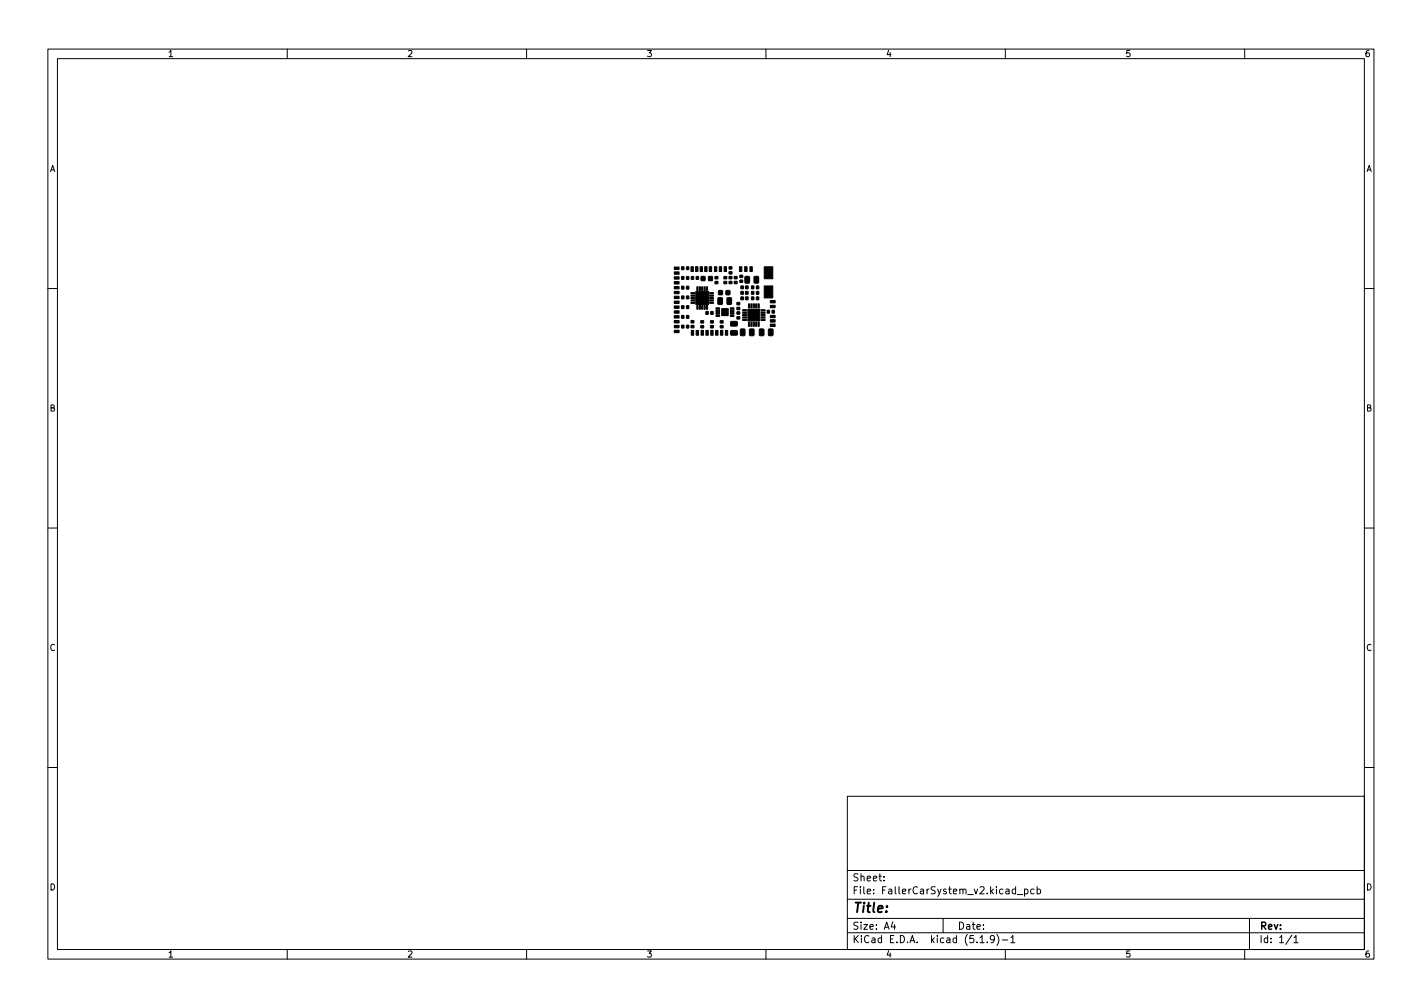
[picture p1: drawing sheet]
<svg xmlns="http://www.w3.org/2000/svg" width="297mm" height="210mm" viewBox="0 0 297 210" stroke-linecap="round" stroke-linejoin="round" font-family="sans-serif">
<defs><g id="words">
<text font-size="2.8" x="178" y="190.6">Title:</text>
<g font-size="2.1">
<text x="178" y="184">Sheet:</text>
<text x="178" y="186.7">File: FallerCarSystem_v2.kicad_pcb</text>
<text x="178" y="196.9">KiCad E.D.A. kicad (5.1.9)-1</text>
<text x="178" y="194.1">Size: A4</text>
<text x="200" y="194.1">Date:</text>
<text x="263" y="194.1">Rev:</text>
<text x="263" y="196.9">Id: 1/1</text>
</g>
<g font-size="1.8">
<text x="35" y="11.9">1</text>
<text x="85" y="11.9">2</text>
<text x="135" y="11.9">3</text>
<text x="185" y="11.9">4</text>
<text x="235" y="11.9">5</text>
<text x="285" y="11.9">6</text>
<text x="10.3" y="35.9">A</text>
<text x="285.3" y="35.9">A</text>
<text x="10.3" y="85.9">B</text>
<text x="285.3" y="85.9">B</text>
<text x="10.3" y="135.9">C</text>
<text x="285.3" y="135.9">C</text>
<text x="10.3" y="185.9">D</text>
<text x="285.3" y="185.9">D</text>
<text x="35" y="199.9">1</text>
<text x="85" y="199.9">2</text>
<text x="135" y="199.9">3</text>
<text x="185" y="199.9">4</text>
<text x="235" y="199.9">5</text>
<text x="285" y="199.9">6</text>
</g>
</g></defs>
<g fill="none" stroke="#000" stroke-width=".21">
<path d="M10 10.2h277v190.1h-277zM12 12.2h273v186.1h-273zM60 10.2v2M110 10.2v2M160 10.2v2M210 10.2v2M260 10.2v2M10 60.2h2M285 60.2h2M10 110.2h2M285 110.2h2M10 160.2h2"/>
<path d="M177 166.3h108v32h-108zM285 160.2h2M60 198.3v2M110 198.3v2M160 198.3v2M177 194.8h108M177 191.8h108M177 187.8h108M177 181.8h108M184.6 183.8v.1M184.6 183v.1M186.5 192.5l-.4 1h1"/>
<path d="M186.9 193v1M197 191.8v3M204.7 195.8l.4-.5v1.5M204.7 196.8h.9M206.2 196.7v.1M207.7 196l-.3 .3-.4-.1-.1-.2 .1-.6 .4-.1 .2 .2a.99 .99 0 0 1-.3 1.3h-.3M208.2 195.1a1.72 1.72 0 0 1 0 2.3M209.4 196.3h1.1M210 198.3v2M211.1 195.8l.5-.5v1.5M211.1 196.8h.9M212.1 185.7l-.4-.1-.3 .3 .2 .7h.5"/>
<path d="M212.1 185.1v1.5M212.5 186.8h1.1M214 185.7l.4-.1 .3 .3-.1 .7h-.6M214 185.6v1.5M216 185.7l-.4-.1-.3 .3 .1 .7h.6M216.6 185.7l.5-.1 .3 .3-.2 .7h-.6M216.6 185.1v1.5M260 198.3v2M261 191.8v6.5M269.9 195.3l-1.3 1.9M270.3 195.8l.4-.5v1.5M270.3 196.8h.8"/>
</g>
<g fill="#000" stroke="#000" stroke-width=".21">
<path d="M140.9 57.8h1v.5h-1zM140.9 58.8h1v.5h-1zM140.9 55.8h1v.5h-1zM140.9 56.8h1v.5h-1zM142.4 59.8h.5l-.1 .6-.4-.1zM142.4 57.8h.5l-.1 .5h-.4zM142.4 55.7h.5l-.1 .6h-.4zM143.4 59.8h.5v.6l-.5-.1zM143.4 57.8h.5v.5h-.5zM143.4 55.7h.5v.6h-.5zM144.4 57.8h.5v.5h-.5zM144.3 55.7h.5v1h-.5z"/>
<path d="M145.6 59.9h.2v.8l-.2-.1zM145.3 55.7h.5v1h-.5zM145.4 57.8h.5v.5h-.5zM146.1 59.9h.2v.8l-.2-.1zM146.2 55.7h.5v1h-.5zM146.6 59.9h.2v.8l-.2-.1zM146.5 57.8h.7v.8h-.7zM147.2 55.7h.5v1h-.5zM147.1 59.9h.2v.8l-.2-.1zM147.6 59.9h.2v.8l-.2-.1zM148.1 55.7h.5v1h-.5zM148 57.8h.8v.8h-.8z"/>
<path d="M149.2 55.7h.5v1h-.5zM149.4 58.8h.5v.4h-.5zM149.4 57.8l.5-.1v.5h-.5zM150.2 55.7h.5v1h-.5zM151.2 58.8h.6v.4h-.6zM151.2 57.8l.6-.1v.5h-.6zM151.3 55.7h.5v1h-.5zM152.3 58.8l.6-.1v.5h-.6zM152.3 57.7h.6v.5h-.6zM152.3 56.7h.6v.5h-.6zM152.3 55.7h.6v.5h-.6zM153.4 57.7h.5l.1 .5h-.6z"/>
<path d="M153.4 58.8l.5-.1 .1 .5h-.6zM154.5 55.7h.5v1h-.5zM154.6 57.5h.5v.4h-.5zM154.6 58.5h.5v.4l-.5 .1zM154.8 59.7h.5v.6h-.5zM155.6 55.7h.5v1h-.5zM155.7 59.7h.6l-.1 .6h-.5zM155.7 57.8l.7-.1 .2 .1v1.1l-.1 .2h-.7l-.2-.1zM156.6 55.7h.5v1h-.5zM157 59.7h.5l-.1 .6h-.4zM157.6 57.8l.7-.1 .2 .1v1.1l-.1 .2h-.7l-.2-.1zM158 59.7h.5v.6h-.5z"/>
<path d="M159.6 55.7h1.8v2.5h-1.8zM140.9 59.8h1v.5h-1zM140.9 60.8h1v.5h-1zM140.9 61.8h1v.5h-1zM140.9 62.9h1v.5h-1zM140.9 63.9h1v.5h-1zM140.9 64.9h1v.5h-1zM140.9 65.9h1v.5h-1zM140.9 66.9h1v.5h-1zM140.9 67.9h1v.5h-1zM140.9 69h1v.5h-1zM142.4 61.8h.5l-.1 .6h-.4z"/>
<path d="M142.4 63.8l.5 .1-.1 .5h-.4zM142.4 65.9h.5l-.1 .6-.4-.1zM142.4 67.9h.5l-.1 .6h-.4zM143.4 61.8h.5v.6h-.5zM143.4 63.8l.5 .1v.5h-.5zM143.4 65.9h.5v.6l-.5-.1zM143.4 67.9h.5v.6h-.5zM144.4 66.9h.5v.5h-.5zM144.4 68h.5v.4h-.5zM144.4 69h.5v1h-.5zM144.4 61.1h.7v.2h-.7zM144.4 61.6h.7v.2h-.7z"/>
<path d="M144.4 62.1h.7v.2h-.7zM144.4 62.6h.7v.2h-.7zM144.4 63.1h.7v.2h-.7zM145.3 60.9h2.7v2.7h-2.7zM145.6 63.8h.2v.8l-.2-.1zM145.4 69h.5v1h-.5zM146.1 63.8h.2v.8l-.2-.1zM146.6 63.8h.2v.8l-.2-.1zM146.4 67h.6v.4h-.6zM146.4 68h.6v.4l-.6 .1zM146.4 69h.5v1h-.5zM147.1 63.8h.2v.8l-.2-.1z"/>
<path d="M147.6 63.8h.2v.8l-.2-.1zM147.5 65.1h.4v.5h-.4zM147.5 69h.5v1h-.5zM148.5 65.1h.5l-.1 .5h-.4zM148.4 67h.6v.4h-.6zM148.4 68h.6v.4l-.6 .1zM148.5 69h.5v1h-.5zM148.3 63.1h.7v.2h-.7zM148.3 62.6h.7v.2h-.7zM148.3 62.1h.7v.2h-.7zM148.3 61.6h.7v.2h-.7zM148.3 61.1h.7v.2h-.7z"/>
<path d="M149.6 65.8h.7v.3h-.7zM149.6 65.3h.7v.3h-.7zM149.6 64.8h.7v.3h-.7zM149.6 64.3h.7v.3h-.7zM149.5 69h.5v1h-.5zM150 62.2l.7-.1 .2 .2v1.1l-.1 .2h-.6l-.2-.1zM150.1 60.7h.8v.8h-.8zM150.8 64.4h1.3v1.5h-1.3zM150.5 68h.5v.4l-.5 .1zM150.5 67h.5v.4h-.5zM150.5 69h.5v1h-.5zM151.5 69h.5v1h-.5z"/>
<path d="M151.7 60.7h.7v.8h-.7zM152.6 64.3h.7v.3h-.7zM152.6 64.8h.7v.3h-.7zM152.6 65.3h.7v.3h-.7zM152.6 65.8h.7v.3h-.7zM151.9 62.2l.7-.1 .2 .2v1.1l-.1 .2h-.6l-.2-.1zM152.7 67.2l1.2-.1 .1 .2v.7l-.2 .1h-1.1l-.1-.2zM152.7 69.1l1.2-.1 .1 .2v.7l-.2 .1h-1.1l-.1-.2zM153.9 65.1h.6v.5h-.5zM153.9 66.1h.6v.5h-.5zM153.9 64.2h.6v.4l-.5 .1zM153.9 63.2h.6v.4h-.5z"/>
<path d="M154.8 62h.5v.6h-.5zM154.8 60.9h.5v.5h-.5zM154.7 68.7h.7l.2 .1v1.1l-.1 .2h-.6l-.2-.1zM155.1 66.7h.8v.2h-.7zM155.1 66.2h.8v.2h-.7zM155.1 65.7h.8v.2h-.7zM155.1 65.2h.8v.2h-.7zM155.1 64.7h.8v.2h-.7zM155.7 62h.6l-.1 .6h-.5zM155.7 60.9h.6l-.1 .5h-.5zM156.4 67.3l.2 .1-.1 .7h-.2zM156.4 63.5h.2l-.1 .8-.2-.1z"/>
<path d="M156.9 67.3l.2 .1-.1 .7h-.2zM156.9 63.5h.2l-.1 .8-.2-.1zM156.6 68.7h.7l.2 .1v1.1l-.1 .2h-.6l-.2-.1zM157 62h.5l-.1 .6h-.4zM157 60.9h.5l-.1 .5h-.4zM157.4 67.3l.2 .1-.1 .7h-.2zM157.4 63.5h.2l-.1 .8-.2-.1zM157.9 67.3l.2 .1-.1 .7h-.2zM157.9 63.5h.2l-.1 .8-.2-.1zM158 62h.5v.6h-.5zM158 60.9h.5v.5h-.5zM158.4 67.3l.2 .1-.1 .7h-.2z"/>
<path d="M158.4 63.5h.2l-.1 .8-.2-.1zM156.2 64.5h2.5v2.5h-2.5zM158.7 68.7h.7l.2 .1v1.1l-.1 .2h-.7l-.2-.1zM159 64.7h.8v.2h-.8zM159 65.2h.8v.2h-.8zM159 65.7h.8v.2h-.8zM159 66.2h.8v.2h-.8zM159 66.7h.8v.2h-.8zM160.3 64.8h.4v.6h-.4zM160.9 62.7h1v.5h-1zM160.9 66.7h1v.5h-1zM160.9 65.8h1v.5h-1z"/>
<path d="M160.6 68.7h.7l.2 .1v1.1l-.1 .2h-.7l-.2-.1zM159.6 59.7h1.8v2.5h-1.8zM161.3 64.8h.5l-.1 .6h-.4zM160.9 67.7h1v.5h-1zM160.9 63.8h1v.5h-1z"/>
</g>
<use href="#words"/>
</svg>
